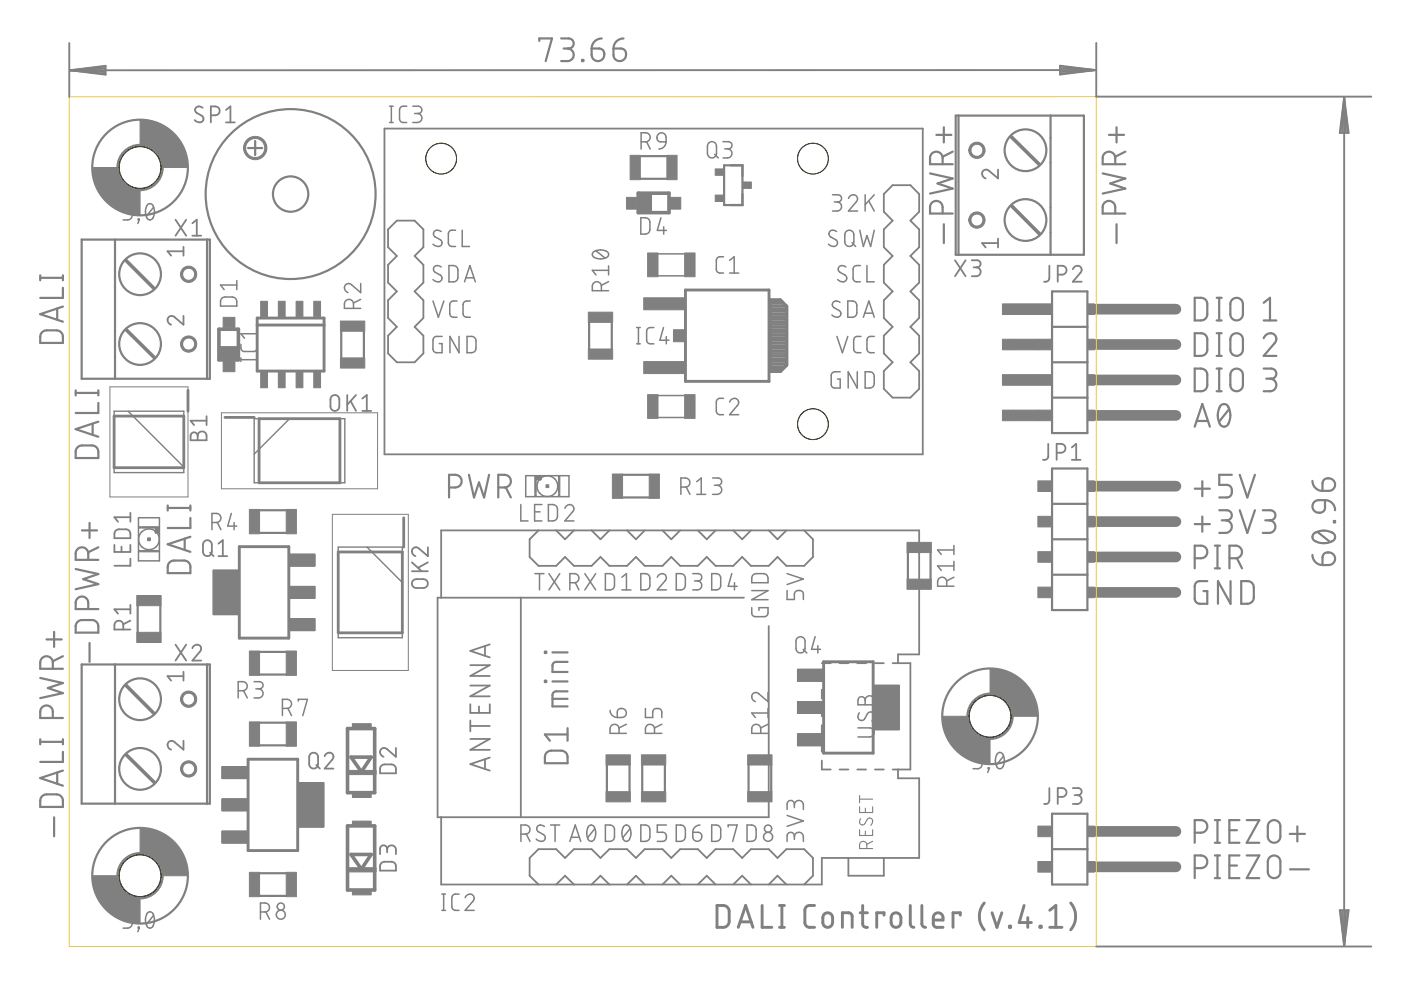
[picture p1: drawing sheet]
<svg xmlns="http://www.w3.org/2000/svg" width="297mm" height="210mm" viewBox="0 0 297 210" stroke-linecap="round" stroke-linejoin="round" font-family="sans-serif">
<g fill="none" stroke="#808080" stroke-width=".61">
<path d="M54.5 67.4h14.2v11.3h-14.2zM54.5 68.9h14.2M145.3 61.5h17.7v19.4h-17.7zM163.4 63.6h2.1l1.3 1.3v12.5l-1.3 1.4h-2.1zM50.7 115.9h10.5v19.4h-10.5zM174.6 140.3h10.5v19.4h-10.5zM52.6 161h10.5v19.3h-10.5zM152 192a2.43 2.43 0 0 1 2.1 .3l.4 .4 .1 .6v2.3l-.5 .7a2.43 2.43 0 0 1-2.1 .3zM156.5 196.6l1.6-4.6 1.5 4.6M156.9 195.5h2.4M161.6 192v4.6h2M165.3 192h1"/>
<path d="M165.3 196.6h1M165.8 192v4.6M172.7 192a1.8 1.8 0 0 0-1.8 .3l-.3 .7 .1 2.9 .2 .4a1.8 1.8 0 0 0 1.8 .3M174.8 193.8a1.05 1.05 0 0 1 1.1-.2 1.05 1.05 0 0 1 .6 1 1.86 1.86 0 0 1-.3 1.7 1.02 1.02 0 0 1-1.1 .3 1.02 1.02 0 0 1-.6-1 2 2 0 0 1 .3-1.8zM178.6 196.6v-3.1h1.5l.5 .4 .1 2.7M182.4 193.5h1.5M182.9 192v4l.4 .5 .6 .1M187.4 194v-.5h-1.5v3.1M189.2 193.8a1.05 1.05 0 0 1 1.2-.2 1.05 1.05 0 0 1 .6 1 1.86 1.86 0 0 1-.3 1.7 1.02 1.02 0 0 1-1.1 .3 1.02 1.02 0 0 1-.7-1 2 2 0 0 1 .3-1.8zM193 192v4l.2 .4 .6 .2M195.5 192v4l.3 .5 .4 .1M197.9 195.1h2a1.09 1.09 0 0 0-.7-1.5 1.09 1.09 0 0 0-1.3 1v1.4l.2 .4 .3 .2h1.5"/>
<path d="M203.6 194v-.5h-1.5v3.1M208.7 191.5a4.4 4.4 0 0 0 0 5.6M210.3 193.5l1.1 3.1 1-3.1M214 196.4h.3v.2h-.3zM217.1 192l-1 3.6h2.6M217.9 194.6v2M220.5 196.4h.2v.2h-.2zM222.6 196.6h2.5M222.6 193l1.3-1v4.6M227 191.5a4.4 4.4 0 0 1 0 5.6"/>
<circle cx="29.7" cy="35.5" r="4.7"/>
<circle cx="209.9" cy="151.9" r="4.7"/>
<circle cx="29.7" cy="185.7" r="4.7"/>
</g>
<g fill="none" stroke="#808080" stroke-width=".47">
<path d="M52.6 31.4h3M54.1 29.9v3M135.7 37.9h5.7M135.7 33.1h5.7M153.5 35.1h3.9v8.4h-3.9zM197.2 36.8l4.8 1-3.2 1.1 3.2 1.1-4.8 1M198.5 28.6h3.2M199.9 34.8a2.66 2.66 0 0 0-.3-2.1 1.33 1.33 0 0 0-1.5-.5 1.33 1.33 0 0 0-.9 1.3v1.3h4.8M200.1 27v3.2M202 32.2l-2.1 1M202.6 24.5h27.2v29.5h-27.2zM203.2 24.5v29.5"/>
<path d="M222.7 24.5v29.5M17.3 50.8h27.2v29.5h-27.2zM24.4 50.8v29.5M43.9 50.8v29.5M199.9 45.3a2.69 2.69 0 0 0-.3-2.2 1.33 1.33 0 0 0-1.5-.4 1.33 1.33 0 0 0-.9 1.2v1.4h4.8M200.1 47.5v4M72.3 70.2v5.7M77.2 70.2v5.7M124.9 68.4v5.6M129.7 68.4v5.6M223.1 61.8h7.4v30h-7.4zM223.1 69.3h7.4"/>
<path d="M223.1 76.8h7.4M16 82.8v1M16 83.3h4.8M16.3 95l.5-.4 .6-.2 2.4 .1 .8 .5a2.66 2.66 0 0 1 .2 2.1h-4.8a2.42 2.42 0 0 1 .3-2.1zM19.6 89.8v2.4M20.8 82.8v1M20.8 85.4v2.2h-4.8M20.8 89.4l-4.8 1.6 4.8 1.6M223.1 99.3h7.4v30h-7.4zM223.1 84.3h7.4M17.4 112.5h3.2M18.7 118.7a2.66 2.66 0 0 0-.3-2.2 1.33 1.33 0 0 0-1.5-.4 1.33 1.33 0 0 0-.9 1.3v1.3h4.8"/>
<path d="M19 110.9v3.2M20.8 116l-2.1 1.1M35.6 107.2v1M35.6 107.7h4.8M35.9 119.3l.4-.3 .6-.1h2.4l.8 .4a2.53 2.53 0 0 1 .3 2.2h-4.8a2.78 2.78 0 0 1 .3-2.2zM39.2 114.2v2.4M40.4 107.2v1M40.4 109.8v2.2h-4.8M40.4 113.8l-4.8 1.6 4.8 1.6M55.1 108.2h5.6M55.1 113h5.6M95.2 103.4a2.78 2.78 0 0 0 2.2-.3 1.35 1.35 0 0 0 .4-1.5 1.35 1.35 0 0 0-1.3-.9h-1.3v4.8"/>
<path d="M99.4 100.7l1.1 4.8 1.1-3.2 1 3.2 1.1-4.8M105.6 103.4a2.78 2.78 0 0 0 2.2-.3 1.35 1.35 0 0 0 .4-1.5 1.35 1.35 0 0 0-1.2-.9h-1.4v4.8M107.3 103.4l1 2.1M132 100.7h5.6M132 105.5h5.6M192.5 117.2v5.6M197.3 117.2v5.6M223.1 106.8h7.4M223.1 114.3h7.4M16 120.6l4.8 1.1-3.1 1.1 3.1 1-4.8 1.1M16.3 132l.5-.4 .6-.1h2.4l.8 .5a2.66 2.66 0 0 1 .2 2.1h-4.8a2.42 2.42 0 0 1 .3-2.1zM18.7 129.1a2.66 2.66 0 0 0-.3-2.1 1.33 1.33 0 0 0-1.5-.4 1.33 1.33 0 0 0-.9 1.2v1.3h4.8"/>
<path d="M19 136.3v4M29.2 128.4v5.6M34 128.4v5.6M55.1 138.2h5.6M115.5 138.2h.3v.3h-.3zM117.1 138.3h3.2M223.1 121.9h7.4M17.3 140.9h27.2v29.5h-27.2zM24.4 140.9v29.5M43.9 140.9v29.5M55 158h5.7M55 153.2h5.7"/>
<path d="M55.1 143h5.6M115.5 144.3h.3v.3h-.3zM115.8 159.7l.5-.4 .6-.1h2.4l.7 .5a2.66 2.66 0 0 1 .3 2.1h-4.8a2.66 2.66 0 0 1 .3-2.1zM117.1 148.2h3.2M117.1 144.5h3.2M120.3 146.6h-2.6l-.5 .4-.1 .4v2.4h3.2M120.3 140.3l-2.6 .1-.4 .3-.2 .4v1.4h3.2M120.3 154.4v2.7M120.3 155.7h-4.8l1.1 1.4M128.7 162.2v5.6M133.5 162.2v5.6M136.2 162.2v5.6"/>
<path d="M141 162.2v5.6M158.7 162.2v5.7M163.5 162.2v5.7M223.1 172.5h7.4v15h-7.4zM55 189.9h5.7M55 185.1h5.7M223.1 180h7.4"/>
<circle cx="29.7" cy="35.5" r="10.1"/>
<circle cx="217.4" cy="31.9" r="4.4"/>
<circle cx="29.7" cy="58.1" r="4.4"/>
<circle cx="61.6" cy="41.1" r="18"/>
<circle cx="61.6" cy="41.1" r="3.7"/>
<circle cx="217.4" cy="46.7" r="4.4"/>
<circle cx="29.7" cy="72.9" r="4.4"/>
<circle cx="29.7" cy="148.3" r="4.4"/>
<circle cx="209.9" cy="151.9" r="10.1"/>
<circle cx="29.7" cy="163" r="4.4"/>
<circle cx="29.7" cy="185.7" r="10.1"/>
</g>
<g fill="none" stroke="#808080" stroke-width=".59">
<path d="M163.4 63.6h2.1l1.3 1.3v12.5l-1.3 1.4h-2.1zM163.4 78.3h2.5M163.4 77.7h3.1M163.4 77.2h3.4M163.4 76.6h3.4M163.4 76.1h3.4M163.4 75.5h3.4M163.4 75h3.4M163.4 74.4h3.4M163.4 73.8h3.4M163.4 73.3h3.4M163.4 72.7h3.4"/>
<path d="M163.4 72.2h3.4M163.4 71.6h3.4M163.4 71h3.4M163.4 70.5h3.4M163.4 69.9h3.4M163.4 69.4h3.4M163.4 68.8h3.4M163.4 68.2h3.4M163.4 67.7h3.4M163.4 67.1h3.4M163.4 66.6h3.4M163.4 66h3.4"/>
<path d="M163.4 65.4h3.4M163.4 64.9h3.4M163.4 64.3h2.8M163.4 63.8h2.2M24.2 88.2h14.8v11h-14.8zM39.9 82.8v4.4M47.7 88.5h6.2M54.9 88.8h17.2v13.6h-17.2zM71.7 117h13.6v17.2h-13.6zM85.6 109.8v6.2"/>
</g>
<g fill="#808080" stroke="#808080" stroke-width=".21">
<path d="M38.7 57a1.72 1.72 0 0 1 2.7 .2 1.72 1.72 0 0 1-.9 2.6 1.72 1.72 0 0 1-2.2-1.7h.4a1.27 1.27 0 0 1 1.8-1.1 1.27 1.27 0 0 1 .3 2.1 1.27 1.27 0 0 1-2-.7l-.1-.3h-.4z" fill-rule="evenodd"/>
<path d="M38.7 71.8a1.72 1.72 0 0 1 2.7 .2 1.72 1.72 0 0 1-.9 2.6 1.72 1.72 0 0 1-2.2-1.7h.4a1.27 1.27 0 0 1 1.8-1.2 1.27 1.27 0 0 1 .3 2.2 1.27 1.27 0 0 1-2-.7l-.1-.3h-.4z" fill-rule="evenodd"/>
<path d="M38.7 147.1a1.73 1.73 0 0 1 2.7 .2 1.73 1.73 0 0 1-.9 2.6 1.73 1.73 0 0 1-2.2-1.6h.4a1.27 1.27 0 0 1 1.8-1.2 1.27 1.27 0 0 1 .3 2.1 1.27 1.27 0 0 1-2-.7l-.1-.2h-.4z" fill-rule="evenodd"/>
<path d="M38.7 161.9a1.72 1.72 0 0 1 2.7 .2 1.72 1.72 0 0 1-.9 2.6 1.72 1.72 0 0 1-2.2-1.7h.4a1.27 1.27 0 0 1 1.8-1.2 1.27 1.27 0 0 1 .3 2.2 1.27 1.27 0 0 1-2-.7l-.1-.3h-.4z" fill-rule="evenodd"/>
<path d="M205.8 45.6a1.72 1.72 0 0 1 2.8 .1 1.72 1.72 0 0 1-1 2.6 1.72 1.72 0 0 1-2.2-1.6h.4a1.27 1.27 0 0 1 1.8-1.2 1.27 1.27 0 0 1 .3 2.1 1.27 1.27 0 0 1-2-.7l-.1-.2h-.4z" fill-rule="evenodd"/>
<path d="M205.8 30.8a1.72 1.72 0 0 1 2.8 .1 1.72 1.72 0 0 1-1 2.6 1.72 1.72 0 0 1-2.2-1.6h.4a1.27 1.27 0 0 1 1.8-1.2 1.27 1.27 0 0 1 .3 2.1 1.27 1.27 0 0 1-2-.6l-.1-.3h-.4z" fill-rule="evenodd"/>
<path d="M52.3 29.7a2.48 2.48 0 0 1 3.9 .4 2.48 2.48 0 0 1-1.4 3.7 2.48 2.48 0 0 1-3.2-2.4h.5a2.03 2.03 0 0 1 3-1.7 2.03 2.03 0 0 1 .2 3.4 2.03 2.03 0 0 1-3.2-1.3v-.4h-.5a2.54 2.54 0 0 1 .7-1.7z" fill-rule="evenodd"/>
<path d="M19.6 35.5h7.4a2.67 2.67 0 0 0 2.7 2.7v7.4a10 10 0 0 1-10.1-10.1z" fill-rule="evenodd"/>
<path d="M29.7 25.4a10.1 10.1 0 0 1 10.1 10.1h-7.4a2.67 2.67 0 0 0-2.7-2.7z" fill-rule="evenodd"/>
<path d="M27.6 33.5a2.93 2.93 0 0 1 4.6 .5 2.93 2.93 0 0 1-1.7 4.3 2.93 2.93 0 0 1-3.7-2.8h1.3a1.58 1.58 0 0 1 2.3-1.3 1.58 1.58 0 0 1 .2 2.6 1.58 1.58 0 0 1-2.4-1l-.1-.3h-1.3a2.97 2.97 0 0 1 .8-2z" fill-rule="evenodd"/>
<path d="M199.9 151.9h7.3a2.71 2.71 0 0 0 2.7 2.7v7.3a10 10 0 0 1-10-10z" fill-rule="evenodd"/>
<path d="M209.9 141.8a10.1 10.1 0 0 1 10.1 10.1h-7.4a2.71 2.71 0 0 0-2.7-2.7z" fill-rule="evenodd"/>
<path d="M207.8 149.9a2.93 2.93 0 0 1 4.6 .5 2.93 2.93 0 0 1-1.7 4.3 2.93 2.93 0 0 1-3.7-2.8h1.3a1.58 1.58 0 0 1 2.3-1.5 1.58 1.58 0 0 1 .3 2.6 1.58 1.58 0 0 1-2.5-.8l-.1-.3h-1.3a2.73 2.73 0 0 1 .8-2z" fill-rule="evenodd"/>
<path d="M19.6 185.7h7.4a2.67 2.67 0 0 0 2.7 2.7v7.3a10.1 10.1 0 0 1-10.1-10z" fill-rule="evenodd"/>
<path d="M29.7 175.6a10.1 10.1 0 0 1 10.1 10.1h-7.4a2.67 2.67 0 0 0-2.7-2.7z" fill-rule="evenodd"/>
<path d="M27.6 183.6a2.93 2.93 0 0 1 4.6 .5 2.93 2.93 0 0 1-1.7 4.4 2.93 2.93 0 0 1-3.7-2.8h1.3a1.58 1.58 0 0 1 2.3-1.4 1.58 1.58 0 0 1 .2 2.7 1.58 1.58 0 0 1-2.4-1l-.1-.3h-1.3a2.97 2.97 0 0 1 .8-2.1z" fill-rule="evenodd"/>
</g>
<g fill="none" stroke="#808080" stroke-width=".38">
<path d="M43 22.8a.86 .86 0 0 0-1.2-.2 .86 .86 0 0 0-.2 1.3l1.2 .6a.82 .82 0 0 1 .2 1.2 .82 .82 0 0 1-1.2 .1l-.5-.3M44.7 24.4a1.6 1.6 0 0 0 1.7-.3 .93 .93 0 0 0 .1-1 .93 .93 0 0 0-.9-.5h-.9v3.4M47.9 23.3l1-.7v3.4M47.9 26h1.9M81.5 27.3h114.1v69h-114.1zM189.3 39.3h3.7l1.9 1.8v3.8l-1.9 1.9 1.9 1.8v3.8l-1.9 1.9 1.9 1.9v3.7l-1.9 1.9 1.9 1.9v3.7l-1.9 1.9 1.9 1.9v3.7l-1.9 1.9 1.9 1.9v3.7l-1.9 1.9h-3.7l-1.9-1.9v-3.7l1.9-1.9-1.9-1.9v-3.7l1.9-1.9-1.9-1.9v-3.7l1.9-1.9-1.9-1.9v-3.7l1.9-1.9-1.9-1.9v-3.8l1.9-1.8-1.9-1.9v-3.8zM211.6 36v1.8l-1.9-1.6a.92 .92 0 0 0-1.5 .3 .92 .92 0 0 0 .8 1.3M37.2 46.6l2.3 3.4M38.9 53.3h-3.4l.8 .9M38.9 52.3v1.9M39.5 46.6l-2.3 3.4M40.8 47.3l.9-.7v3.4"/>
<path d="M40.8 50h1.9M82.3 48.6l1.8-1.8h3.8l1.9 1.8v3.8l-1.9 1.9 1.9 1.9v3.7l-1.9 1.9 1.9 1.9v3.7l-1.9 1.9 1.9 1.9v3.7l-1.9 1.9h-3.8l-1.8-1.9v-3.7l1.8-1.9-1.8-1.9v-3.7l1.8-1.9-1.8-1.9v-3.7l1.8-1.9-1.8-1.9zM202.5 55.2l2.2 3.4M204.7 55.2l-2.2 3.4M206 55.2h1.2a.75 .75 0 0 1 .7 .7 .75 .75 0 0 1-.7 .8h-.8M207 56.7a.94 .94 0 0 1 .9 .9 .94 .94 0 0 1-.9 1h-1M211.6 51.5h-3.4l.8 1M211.6 50.6v1.9M222.5 56.3l-.1 2.9-.4 .5h-.6M224.3 58.2h.9a.94 .94 0 0 0 .9-.9 .94 .94 0 0 0-.9-1h-.9v3.4M227.5 57.1a.93 .93 0 0 1 1.3-.7 .93 .93 0 0 1 .3 1.4l-1.6 1.9h1.8M38.9 67v1.9l-1.9-1.7a.93 .93 0 0 0-1.4 .3 .93 .93 0 0 0 .7 1.4"/>
<path d="M40.6 92a.75 .75 0 0 1 .8-.3 .75 .75 0 0 1 .5 .7 .94 .94 0 0 1 1-.9 .94 .94 0 0 1 .9 .9v.9h-3.4zM41.9 92.4v.9M43.8 88.2v1.9M43.8 89.2h-3.4l.7 .9M70.4 84a.96 .96 0 0 1 1-.2 .96 .96 0 0 1 .5 .9v1.5a.94 .94 0 0 1-.9 .9 .94 .94 0 0 1-.9-.9v-1.5zM73.6 83.8v3.3M74.4 85.1l1.1 2M75.5 83.8l-1.9 2M76.8 84.5l1-.7v3.3M76.8 87.1h1.9M222.2 94.1v2.9l-.5 .5h-.6M224 96a1.69 1.69 0 0 0 1.7-.3 .94 .94 0 0 0 .1-1 .94 .94 0 0 0-.8-.6h-1v3.4"/>
<path d="M227.2 97.5h1.9M227.2 94.9l1-.8v3.4M24.3 115.5v1.5h3.3v-1.5M24.5 112.5l.7-.3h1.5l.7 .3a1.81 1.81 0 0 1 .2 1.6h-3.3a1.81 1.81 0 0 1 .2-1.6zM25.8 115.9v1.1M27.6 118.4v1.6h-3.3M27.6 108.7v1.9M27.6 109.7h-3.3l.7 .9M43.3 114.8a.94 .94 0 0 1 1.1-.2 .94 .94 0 0 1 .5 .9v1.5a.94 .94 0 0 1-.9 .9 .94 .94 0 0 1-1-.9v-1.5zM44.5 117.2l.8 .7M46.3 115.3l.9-.8v3.4M46.3 117.9h1.9"/>
<path d="M87.3 119.2l2.1 1.9M90.7 116v1.9l-1.9-1.6a.93 .93 0 0 0-1.4 .3 .93 .93 0 0 0 .7 1.3M90.7 119.2l-2.1 1.2M114.2 112.5l-1.9 1.8v3.8l1.9 1.9h3.7l1.9-1.9 1.9 1.9h3.7l1.9-1.9 1.9 1.9h3.7l1.9-1.9 1.9 1.9h3.8l1.8-1.9 1.9 1.9h3.8l1.8-1.9 1.9 1.9h3.8l1.9-1.9 1.8 1.9h3.8l1.8-1.9 1.9 1.9h3.8l1.9-1.9v-3.8l-1.9-1.8M117.9 112.5l1.9 1.8 1.9-1.8M125.4 112.5l1.9 1.8 1.9-1.8M132.9 112.5l1.9 1.8 1.9-1.8M140.5 112.5l1.8 1.8 1.9-1.8M148 112.5l1.8 1.8 1.9-1.8M155.5 112.5l1.9 1.8 1.8-1.8M163 112.5l1.8 1.8 1.9-1.8M26.1 133.5a1.69 1.69 0 0 0-.3-1.7 .94 .94 0 0 0-1-.1 .94 .94 0 0 0-.5 .8v1h3.3"/>
<path d="M27.6 131.6l-1.5 .8M27.6 129.2h-3.3l.7 .9M27.6 128.2v1.9M37.2 136.7l2.3 3.4M39.5 136.7l-2.3 3.4M40.8 137.4a.92 .92 0 0 1 1.3-.7 .92 .92 0 0 1 .3 1.5l-1.6 1.9h1.9M87.3 121.1h3.4M87.6 123.1l.7-.3h1.5a.94 .94 0 0 1 .9 .9 .94 .94 0 0 1-.9 1h-1.5a.94 .94 0 0 1-.9-.6 .94 .94 0 0 1 .2-1zM93.5 126.7v-14.2h101.4v26.2h-4.5v1.9M102.8 137v2M103.8 136.6l-4.1 1.4 4.1 1.4M110.4 126.7v46.6"/>
<path d="M157.7 126.7h-64.9v46.6h70.2v-40.6M38.9 157.1v1.8l-1.9-1.5a.92 .92 0 0 0-1.4 .2 .92 .92 0 0 0 .7 1.3M38.9 142.4v1.9M38.9 143.4h-3.4l.8 .9M65.9 159.8a.93 .93 0 0 1 1-.1 .93 .93 0 0 1 .5 .8v1.5a.94 .94 0 0 1-.9 1 .94 .94 0 0 1-.9-1v-1.5zM83.9 158.6v1.9l-1.8-1.6a.93 .93 0 0 0-1.5 .2 .93 .93 0 0 0 .7 1.4M99.7 156.7h4.1l-4.1 2.3h4.1M99.7 153.9h4.1M99.7 149.3v1.9h4.1v-1.9M99.7 152.8v2.3M99.7 145.4h4.1l-4.1 2.2h4.1M99.7 141h4.1l-4.1 2.3h4.1"/>
<path d="M101.6 149.8v1.4M174.2 142.5v1.9M174.2 146.2v1.9M174.2 150v1.9M174.2 153.8v1.8M174.2 157.5v1.9M174.2 140.6h1.9M178 140.6h1.9M181.8 140.6h1.8M185.5 140.6h1.9M189.3 140.6h3.7v22.6h-3.7M67.1 162.2l.7 .8"/>
<path d="M68.8 160.3a.92 .92 0 0 1 1.3-.7 .92 .92 0 0 1 .3 1.5l-1.6 1.9h1.9M80.9 162.3l.6-.2 2 .1 .4 .6v1.2h-3.3v-1.2zM102.8 161v2M103.8 160.6l-4.1 1.4 4.1 1.4M174.2 161.3v1.9h1.9M178 163.2h1.9M181.8 163.2h1.8M185.5 163.2h1.9M190.4 163.2v1.8h4.5v16.9h-20.7v5.6h-80.7v-14.2M222.5 167.1v2.6l-.2 .5a.88 .88 0 0 1-.9 .3M224.3 169h.9a.93 .93 0 0 0 .9-1 .93 .93 0 0 0-.9-.9h-.9v3.4M227.5 167.1h1.1a.75 .75 0 0 1 .7 .7 .75 .75 0 0 1-.7 .8h-.8"/>
<path d="M228.4 168.6a.93 .93 0 0 1 .9 .9 .93 .93 0 0 1-.9 1h-.9M80.9 183l.6-.3h1.5l.7 .3a1.63 1.63 0 0 1 .2 1.6h-3.3a1.63 1.63 0 0 1 .3-1.6zM82.1 180.2a.93 .93 0 0 1 .9-1 .93 .93 0 0 1 .9 1v.9M82.1 180.7v-.7a.75 .75 0 0 0-.8-.8 .75 .75 0 0 0-.7 .8v1.1M114.2 187.5l-1.9-1.8v-3.8l1.9-1.9h3.7l1.9 1.9 1.9-1.9h3.7l1.9 1.9 1.9-1.9h3.7l1.9 1.9 1.9-1.9h3.8l1.8 1.9 1.9-1.9h3.8l1.8 1.9 1.9-1.9h3.8l1.9 1.9 1.8-1.9h3.8l1.8 1.9 1.9-1.9h3.8l1.9 1.9v3.8l-1.9 1.8M117.9 187.5l1.9-1.8 1.9 1.8M125.4 187.5l1.9-1.8 1.9 1.8M132.9 187.5l1.9-1.8 1.9 1.8M140.5 187.5l1.8-1.8 1.9 1.8M148 187.5l1.8-1.8 1.9 1.8M155.5 187.5l1.9-1.8 1.8 1.8M163 187.5l1.8-1.8 1.9 1.8"/>
<path d="M179.9 181.9v3.8h7.5v-3.8"/>
</g>
<g fill="none" stroke="#808080" stroke-width=".32">
<path d="M82.6 26h.8M82.6 22.5h.8M83 22.5v3.5M86.2 22.5l-1.2 .2-.3 .6v1.9l.2 .5 .3 .3h1M87.5 22.5h1.2a.77 .77 0 0 1 .8 .8 .77 .77 0 0 1-.8 .8h-.8M88.5 24.1a.95 .95 0 0 1 1 .9 .95 .95 0 0 1-1 1h-1M135.9 30.1a1.7 1.7 0 0 0 1.7-.4 .96 .96 0 0 0 .2-1 .96 .96 0 0 0-.9-.5h-1v3.4M137.1 30.1l.8 1.5M139.6 28.4a.96 .96 0 0 1 1.1-.2 .96 .96 0 0 1 .5 .9v1h-1.1a.94 .94 0 0 1-.8-.7 .94 .94 0 0 1 .3-1zM141.2 30.1l-.3 .9-.5 .5-.7 .1M150.3 30.3a.96 .96 0 0 1 1-.2 .96 .96 0 0 1 .6 .9v1.5a.96 .96 0 0 1-.9 1 .96 .96 0 0 1-1-1v-1.5zM151.5 32.7l.8 .8"/>
<path d="M153.3 30h1.1a.76 .76 0 0 1 .8 .8 .76 .76 0 0 1-.8 .8h-.7M154.2 31.6a.96 .96 0 0 1 1 .9 .96 .96 0 0 1-1 1h-.9M50.2 59.5v1.9M93.5 49.1a.89 .89 0 0 0-1.1-.3 .89 .89 0 0 0-.4 1.2l1.3 .8a.83 .83 0 0 1 .2 1.2 .83 .83 0 0 1-1.2 .1l-.5-.3M93.5 56.6a.89 .89 0 0 0-1.1-.3 .89 .89 0 0 0-.4 1.2l1.3 .8a.84 .84 0 0 1 .2 1.2 .84 .84 0 0 1-1.2 .1l-.5-.3M95.2 56.3a1.71 1.71 0 0 1 1.6 .3l.3 .7v1.8l-.3 .4a1.65 1.65 0 0 1-1.6 .3zM96.6 48.8h-.8a.73 .73 0 0 0-.7 .8v1.9l.1 .4 .4 .3 1 .1M98 48.8v3.5h1.5M98.5 59.8l1.1-3.5 1.2 3.5M98.8 58.9h1.7M125.7 53.5a2.42 2.42 0 0 1 3.3 .2v.5a2.31 2.31 0 0 1-3.4 0zM126.4 53.2l1.9 1.5"/>
<path d="M129 59.7l-1.5 .8M129 57.3h-3.4l.8 1M129 56.4v1.9M135.9 46.2a1.8 1.8 0 0 1 1.6 .3l.3 .6v1.6l-.3 .6a1.8 1.8 0 0 1-1.6 .3zM139.5 53.8h5.7M139.5 58.5h5.7M140.1 46.2l-.7 2.7h1.9M140.7 48.1v1.5M153.4 54.4l-1 .1-.4 .3-.1 .4v1.9l.1 .5 .4 .2 1 .1M154.7 57.9h1.9M154.7 55.2l1-.8v3.5M176.5 41.3h1.2a.76 .76 0 0 1 .7 .8 .76 .76 0 0 1-.7 .7h-.8"/>
<path d="M177.4 49.1a.88 .88 0 0 0-1.2-.3 .88 .88 0 0 0-.3 1.2l1.3 .8a.83 .83 0 0 1 .2 1.2 .83 .83 0 0 1-1.2 .1l-.5-.3M177.5 42.8a.96 .96 0 0 1 .9 1 .96 .96 0 0 1-.9 .9h-1M179.3 49.2a.97 .97 0 0 1 1-.4 .97 .97 0 0 1 .7 1v1.5a.96 .96 0 0 1-.9 .9 .96 .96 0 0 1-1-.9v-1.5zM179.3 56.6a.88 .88 0 0 0-1.1-.3 .88 .88 0 0 0-.4 1.2l1.4 .8a.84 .84 0 0 1 .1 1.2 .84 .84 0 0 1-1.2 .1l-.5-.3M179.9 42.1a.95 .95 0 0 1 1.3-.8 .95 .95 0 0 1 .3 1.5l-1.6 1.9h1.9M180.7 51.5l.7 .8M182.3 48.8l.7 3.5 .8-2.3 .8 2.3 .8-3.5M182.4 56.3l-1.2 .2-.3 .6v1.9l.1 .4 .4 .3 1 .1M183.4 41.3v3.4M183.8 56.3v3.5h1.6M184.2 42.6l1.2 2.1M185.4 41.3l-2 2.1"/>
<path d="M47 63.2l.7-.2h1.6l.6 .2a1.93 1.93 0 0 1 .3 1.7h-3.4a1.74 1.74 0 0 1 .2-1.7zM50.2 60.4h-3.4l.7 1M51.1 73v1l.3 .4 2.4 .1a.73 .73 0 0 0 .7-.7v-.8M51.1 76.3h3.4M51.1 75.9v.7M54.5 69.8v1.9M54.5 75.9v.7M54.5 70.8h-3.4l.7 .9M75 65.4v-1a.96 .96 0 0 0-1-.9 .96 .96 0 0 0-1 .9v1h3.5M76.5 60.1v1.9l-1.9-1.6a.95 .95 0 0 0-1.5 .3 .95 .95 0 0 0 .7 1.3M76.5 63.5l-1.5 .7M91.8 63.8l1.1 3.5 1.2-3.5"/>
<path d="M93.7 71.3l-1.4 .1-.5 .5v2.1l.1 .5 .4 .2 1.4 .1v-1.9h-.6M96.9 63.8l-1 .1-.4 .2-.1 .5v1.9l.1 .5 .4 .2 1 .1M97.3 71.3v3.5l-1.9-3.5v3.5M99 71.3a1.65 1.65 0 0 1 1.6 .3l.3 .7v1.8l-.3 .4a1.83 1.83 0 0 1-1.6 .3zM99.7 63.8l-1 .1-.4 .2-.1 .5v1.9l.1 .5 .4 .2 1 .1M127.5 61.6v-.9a.96 .96 0 0 0-1-1 .96 .96 0 0 0-.9 1v.9h3.4M135 72.9h.7M135 69.4h.7M135.4 69.4v3.5M138.6 69.4l-1 .1-.4 .3-.1 .4v1.9l.1 .5 .4 .3h1M140.7 69.4l-.8 2.7h1.9M141.3 71.4v1.5"/>
<path d="M177.4 71.3l1.2 3.5 1.1-3.5M178.1 64.1a.88 .88 0 0 0-1.1-.3 .88 .88 0 0 0-.4 1.2l1.3 .8a.83 .83 0 0 1 .2 1.2 .83 .83 0 0 1-1.2 .1l-.5-.3M178.1 78.8l-1.3 .1-.5 .5v2.3l.5 .6h1.3v-1.9h-.5M179.7 63.8a1.74 1.74 0 0 1 1.7 .3l.3 .7v1.5l-.3 .7a1.74 1.74 0 0 1-1.7 .3zM181.8 78.8v3.5l-2-3.5v3.5M182.5 71.3l-1 .1-.4 .2-.1 .5v1.9l.1 .5 .4 .2 1 .1M183 67.3l1.2-3.5 1.2 3.5M183.3 66.4h1.8M183.4 78.8a1.8 1.8 0 0 1 1.7 .3l.3 .7v1.5l-.3 .7a1.74 1.74 0 0 1-1.7 .3zM185.4 71.3l-1.1 .1-.3 .2-.2 .5v1.9l.2 .5 .3 .2 1.1 .1M139.5 83.9h5.7M139.5 88.5h5.7"/>
<path d="M153.4 84.5l-1.2 .1-.3 .6v1.9l.1 .5 .4 .3h1M154.7 85.2a.95 .95 0 0 1 1.3-.7 .95 .95 0 0 1 .3 1.5l-1.6 1.9h1.9M29.4 109.8h4.4v9.1h-4.4zM44.9 110.8h1a.96 .96 0 0 0 1-1 .96 .96 0 0 0-1-.9h-1v3.4M46.1 110.8l.7 1.5M49 108.9l-.7 2.6h1.9M49.6 110.8v1.5M110.4 107v3.4h1.6M111.5 100.9h9.1v4.4h-9.1zM113.3 108.5h1.2M114.9 107h-1.6v3.4h1.6M116.3 107a1.8 1.8 0 0 1 1.6 .3l.3 .6v1.6l-.3 .7a1.8 1.8 0 0 1-1.6 .2z"/>
<path d="M119.8 107.8a.95 .95 0 0 1 1.3-.8 .95 .95 0 0 1 .3 1.5l-1.6 1.9h1.9M144.4 103.3a1.7 1.7 0 0 0 1.6-.4 .96 .96 0 0 0 .2-1 .96 .96 0 0 0-.9-.6h-.9v3.5M145.5 103.3l.8 1.5M147.7 102.1l1-.8v3.5M147.7 104.8h1.9M151.1 101.3h1.2a.77 .77 0 0 1 .7 .8 .77 .77 0 0 1-.7 .8h-.8M152.1 102.9a.96 .96 0 0 1 .9 1 .96 .96 0 0 1-.9 .9h-1M202.2 120h-3.4l.8 .9M202.2 115.7v1.9M202.2 119v1.9M202.2 116.6h-3.4l.8 1M113.4 121.6h1.9"/>
<path d="M114.4 121.6v3.5M116.4 121.6l2.3 3.5M118.7 121.6l-2.3 3.5M120.8 123.5a1.7 1.7 0 0 0 1.7-.3 .96 .96 0 0 0 .2-1 .96 .96 0 0 0-.9-.6h-1v3.5M122 123.5l.7 1.6M124 121.6l2.3 3.5M126.3 121.6l-2.3 3.5M128.4 121.6a1.93 1.93 0 0 1 1.6 .3l.3 .7v1.8l-.3 .4a1.74 1.74 0 0 1-1.6 .3zM131.8 125.1h2M131.8 122.4l1-.8v3.5M135.9 121.6a1.93 1.93 0 0 1 1.6 .3l.3 .7v1.5l-.3 .7a1.74 1.74 0 0 1-1.6 .3zM139.4 122.4a.95 .95 0 0 1 1.3-.7 .95 .95 0 0 1 .3 1.5l-1.6 1.9h1.9"/>
<path d="M143.4 121.6a1.83 1.83 0 0 1 1.6 .3l.3 .7v1.5l-.3 .7a1.65 1.65 0 0 1-1.6 .3zM146.9 121.6h1.1a.77 .77 0 0 1 .8 .8 .77 .77 0 0 1-.8 .8h-.7M147.8 123.2a.95 .95 0 0 1 1 .9 .95 .95 0 0 1-1 1h-.9M150.9 121.6a1.83 1.83 0 0 1 1.6 .3l.3 .7v1.8l-.3 .4a1.65 1.65 0 0 1-1.6 .3zM155.2 121.6l-.8 2.7h1.9M155.7 123.5v1.6M159.4 128.8v1.2a.73 .73 0 0 0 .7 .7h2.2l.5-.5v-1.4h-1.9v.6M159.4 125.2h3.4l-3.4 1.9h3.4M159.7 121.9l.6-.3h1.6l.6 .3a1.8 1.8 0 0 1 .3 1.6h-3.4a1.74 1.74 0 0 1 .3-1.6zM166.9 125.2v1.9h1.5v-1.1a.97 .97 0 0 1 1-.8 .97 .97 0 0 1 .9 .8v1.1M166.9 121.6l3.4 1.2-3.4 1.1M168.9 135.4a.97 .97 0 0 1 1.1-.4 .97 .97 0 0 1 .7 1v1.5a.96 .96 0 0 1-1 .9 .96 .96 0 0 1-.9-.9v-1.5z"/>
<path d="M170.3 137.7l.8 .8M172.8 135l-.7 2.7h1.9M173.4 136.9v1.6M200.7 124.3v-1a.96 .96 0 0 0-.9-.9 .96 .96 0 0 0-1 .9v1h3.4M202.2 122.4l-1.5 .7M50.5 146.5a1.7 1.7 0 0 0 1.7-.4 .96 .96 0 0 0 .1-1 .96 .96 0 0 0-.8-.6h-1v3.5M51.6 146.5l.8 1.5M53.9 144.5h1.1a.76 .76 0 0 1 .8 .8 .76 .76 0 0 1-.8 .7h-.7M54.8 146a.96 .96 0 0 1 1 1 .96 .96 0 0 1-1 1h-.9M59.9 150.2h1a.96 .96 0 0 0 .9-1 .96 .96 0 0 0-.9-.9h-1v3.4M61 150.2l.8 1.5M63.2 148.7v-.4h2l-1 3.4"/>
<path d="M129.3 150.6l.4 1 .5 .4 .7 .1M131 150.5a.99 .99 0 0 1 1.7 .2 .99 .99 0 0 1-.9 1.4h-.9zM131.3 155.5a1.8 1.8 0 0 0-.4-1.7 .96 .96 0 0 0-1-.2 .96 .96 0 0 0-.6 .9v1h3.5M132.8 153.6l-1.5 .7M136.8 150.2v1.9h1.6v-1.1a.98 .98 0 0 1 1-.8 .98 .98 0 0 1 .9 .8v1.1M138.8 155.5a1.7 1.7 0 0 0-.4-1.7 .96 .96 0 0 0-1-.1 .96 .96 0 0 0-.6 .8v1h3.5M140.3 153.6l-1.5 .7M161.3 155.5a1.8 1.8 0 0 0-.3-1.7 .96 .96 0 0 0-1.1-.2 .96 .96 0 0 0-.5 .9v1h3.4M162.8 146.8v2l-1.9-1.7a.95 .95 0 0 0-1.5 .3 .95 .95 0 0 0 .7 1.4M162.8 150.2v1.9M162.8 153.6l-1.5 .7M162.8 151.2h-3.4l.7 .9"/>
<path d="M181.9 154.3h2.5a.96 .96 0 0 1 .9 1 .96 .96 0 0 1-.9 1h-2.5M182.1 148a.76 .76 0 0 1 .8-.3 .76 .76 0 0 1 .5 .8 .96 .96 0 0 1 1-1 .96 .96 0 0 1 1 1v.9h-3.5zM182.2 151.1a.89 .89 0 0 0-.3 1.2 .89 .89 0 0 0 1.1 .4l.9-1.4a.83 .83 0 0 1 1.2-.2 .83 .83 0 0 1 .1 1.2l-.3 .6M183.4 148.5v.9M110.4 176.8a1.7 1.7 0 0 0 1.7-.3 .96 .96 0 0 0 .2-1 .96 .96 0 0 0-.9-.6h-1v3.5M111.6 176.8l.8 1.6M115.4 175.2a.88 .88 0 0 0-1.2-.2 .88 .88 0 0 0-.2 1.3l1.2 .7a.83 .83 0 0 1 .2 1.2 .83 .83 0 0 1-1.2 .1l-.5-.4M116.7 174.9h2M117.7 174.9v3.5M120.8 178.4l1.2-3.5 1.1 3.5M121.1 177.5h1.7M124.8 175.2a.8 .8 0 0 1 .9-.2 .8 .8 0 0 1 .5 .8 2.23 2.23 0 0 1-.6 2.6h-.5a2.43 2.43 0 0 1-.3-3.2z"/>
<path d="M126.1 175.7l-1.5 1.9M128.4 174.9a1.8 1.8 0 0 1 1.6 .3l.3 .7v1.8l-.3 .4a1.8 1.8 0 0 1-1.6 .3zM132.2 175.2a.8 .8 0 0 1 1-.2 .8 .8 0 0 1 .4 .8 2.23 2.23 0 0 1-.6 2.6h-.4a2.46 2.46 0 0 1-.4-3.2zM133.6 175.7l-1.6 1.9M135.9 174.9a1.8 1.8 0 0 1 1.6 .3l.3 .7v1.5l-.3 .7a1.8 1.8 0 0 1-1.6 .3zM141.3 174.9h-1.9v1.6h1.1a.98 .98 0 0 1 .8 .9 .98 .98 0 0 1-.8 1h-1.1M143.4 174.9a1.71 1.71 0 0 1 1.6 .3l.3 .7v1.5l-.3 .7a1.71 1.71 0 0 1-1.6 .3zM146.9 176.5h1.1a.96 .96 0 0 1 .8 1 .96 .96 0 0 1-1 .9 .96 .96 0 0 1-.9-1zM148.4 174.9l-1 .4-.4 .5-.1 .7M150.9 174.9a1.71 1.71 0 0 1 1.6 .3l.3 .7v1.8l-.3 .4a1.71 1.71 0 0 1-1.6 .3zM154.4 175.3v-.4h1.9l-1 3.5M158.4 174.9a1.8 1.8 0 0 1 1.6 .3l.3 .7v1.5l-.3 .7a1.8 1.8 0 0 1-1.6 .3z"/>
<path d="M166.9 172.9l3.4 1.2-3.4 1.1M168.4 177.4a.95 .95 0 0 1 1-.9 .95 .95 0 0 1 .9 .9v1M168.4 178v-.8a.77 .77 0 0 0-.7-.7 .77 .77 0 0 0-.8 .7v1.2M168.4 170.7a.95 .95 0 0 1 1-1 .95 .95 0 0 1 .9 1v.9M168.4 171.2v-.7a.77 .77 0 0 0-.7-.8 .77 .77 0 0 0-.8 .8v1.1M55.2 193.4a1.65 1.65 0 0 0 1.7-.4 .96 .96 0 0 0 .2-1 .96 .96 0 0 0-.9-.5h-1v3.4M56.4 193.4l.7 1.5M93.7 193h.7M93.7 189.6h.7M94.1 189.6v3.4M97.3 189.6h-1l-.4 .3-.1 .4v2l.1 .4 .4 .3h1M98.6 190.3a.95 .95 0 0 1 1.4-.7 .95 .95 0 0 1 .2 1.5l-1.6 1.9h1.9"/>
<circle cx="31.6" cy="114.3" r="2.2"/>
<circle cx="116.1" cy="103.1" r="2.2"/>
<circle cx="162.8" cy="175.7" r=".77"/>
<circle cx="162.9" cy="177.4" r=".96"/>
<circle cx="59.5" cy="193.9" r=".96"/>
<circle cx="59.5" cy="192.2" r=".76"/>
</g>
<g fill="#808080" stroke="#808080" stroke-width=".21">
<path d="M31.3 114h.6v.6h-.6z"/>
<path d="M32.9 112.6h.7v.4h-.7z"/>
<path d="M230.6 102h1.5v2.2h-1.5z"/>
<path d="M230.6 109.5h1.5v2.2h-1.5z"/>
<path d="M230.6 117h1.5v2.2h-1.5z"/>
<path d="M230.6 124.5h1.5v2.2h-1.5z"/>
<path d="M220 102h3.1v2.2h-3.1z"/>
<path d="M220 109.5h3.1v2.2h-3.1z"/>
<path d="M220 117h3.1v2.2h-3.1z"/>
<path d="M220 124.5h3.1v2.2h-3.1z"/>
<path d="M73.5 163.3h6.2v.9h-6.2z"/>
<path d="M73.5 184h6.2v.9h-6.2z"/>
<path d="M142.8 69.9h2.2v2.6h-2.2z"/>
<path d="M230.6 64.4h1.5v2.3h-1.5z"/>
<path d="M230.6 71.9h1.5v2.3h-1.5z"/>
<path d="M230.6 79.4h1.5v2.3h-1.5z"/>
<path d="M230.6 87h1.5v2.2h-1.5z"/>
<path d="M220 64.4h3.1v2.3h-3.1z"/>
<path d="M220 71.9h3.1v2.3h-3.1z"/>
<path d="M212.5 64.4h2.3v2.3h-2.3z"/>
<path d="M212.5 71.9h2.3v2.3h-2.3z"/>
<path d="M220 79.4h3.1v2.3h-3.1z"/>
<path d="M220 87h3.1v2.2h-3.1z"/>
<path d="M212.5 79.4h2.3v2.3h-2.3z"/>
<path d="M212.5 87h2.3v2.2h-2.3z"/>
<path d="M230.6 175.2h1.5v2.2h-1.5z"/>
<path d="M230.6 182.7h1.5v2.2h-1.5z"/>
<path d="M220 175.2h3.1v2.2h-3.1z"/>
<path d="M220 182.7h3.1v2.2h-3.1z"/>
<path d="M115.8 102.8h.6v.6h-.6z"/>
<path d="M114.3 101h.4v.7h-.4z"/>
<path d="M29 126.3h5.2v2.1h-5.2z"/>
<path d="M29 134.1h5.2v2.1h-5.2z"/>
<path d="M32.9 112h.7v1h-.7z"/>
<path d="M30.1 111.7h3.6v.3h-3.6z"/>
<path d="M29.5 111.7h.5v.3h-.5z"/>
<path d="M30.1 116.7h3.6v.3h-3.6z"/>
<path d="M29.5 116.7h.5v.3h-.5z"/>
<path d="M47.3 76.6h2.5v2.2h-2.5z"/>
<path d="M47.3 67.3h2.5v2.2h-2.5z"/>
<path d="M46.4 73.5h4v2.7h-4z"/>
<path d="M66.5 63.9h1.5v3.2h-1.5z"/>
<path d="M62.8 63.9h1.4v3.2h-1.4z"/>
<path d="M59 63.9h1.5v3.2h-1.5z"/>
<path d="M55.3 63.9h1.4v3.2h-1.4z"/>
<path d="M55.3 79h1.4v3.2h-1.4z"/>
<path d="M59 79h1.5v3.2h-1.5z"/>
<path d="M62.8 79h1.4v3.2h-1.4z"/>
<path d="M66.5 79h1.5v3.2h-1.5z"/>
<path d="M72.2 75.9h5.1v2.1h-5.1z"/>
<path d="M72.2 68.1h5.1v2.1h-5.1z"/>
<path d="M45.2 120.9h5.5v9.4h-5.5z"/>
<path d="M61.3 124.3h5.5v2.6h-5.5z"/>
<path d="M61.3 131.2h5.5v2.5h-5.5z"/>
<path d="M61.3 117.5h5.5v2.5h-5.5z"/>
<path d="M60.7 138h2.1v5.2h-2.1z"/>
<path d="M52.9 138h2.1v5.2h-2.1z"/>
<path d="M60.7 108h2.1v5.2h-2.1z"/>
<path d="M52.9 108h2.1v5.2h-2.1z"/>
<path d="M136 160h5.2v2.2h-5.2z"/>
<path d="M136 167.9h5.2v2.1h-5.2z"/>
<path d="M128.5 160h5.1v2.2h-5.1z"/>
<path d="M128.5 167.9h5.1v2.1h-5.1z"/>
<path d="M63.2 165.9h5.5v9.5h-5.5z"/>
<path d="M47.1 169.4h5.4v2.5h-5.4z"/>
<path d="M47.1 162.5h5.4v2.6h-5.4z"/>
<path d="M47.1 176.2h5.4v2.6h-5.4z"/>
<path d="M52.9 153.1h2.1v5.1h-2.1z"/>
<path d="M60.7 153.1h2.1v5.1h-2.1z"/>
<path d="M52.9 185h2.1v5.1h-2.1z"/>
<path d="M60.7 185h2.1v5.1h-2.1z"/>
<path d="M74.7 168.4h4v.7h-4z"/>
<path d="M74.7 153.4h4v.8h-4z"/>
<path d="M74.7 189h4v.7h-4z"/>
<path d="M74.7 174.1h4v.7h-4z"/>
<path d="M132.8 41.8h2.2v2.5h-2.2z"/>
<path d="M142.1 41.8h2.2v2.5h-2.2z"/>
<path d="M135.5 41h2.6v3.9h-2.6z"/>
<path d="M133.6 32.9h2.2v5.2h-2.2z"/>
<path d="M141.4 32.9h2.2v5.2h-2.2z"/>
<path d="M157.6 38.6h1.7v1.3h-1.7z"/>
<path d="M151.6 41.4h1.8v1.3h-1.8z"/>
<path d="M151.6 35.8h1.8v1.4h-1.8z"/>
<path d="M136.5 63.1h8.5v2.6h-8.5z"/>
<path d="M136.5 76.7h8.5v2.5h-8.5z"/>
<path d="M137.3 53.6h2.2v5.1h-2.2z"/>
<path d="M145.2 53.6h2.2v5.1h-2.2z"/>
<path d="M137.3 83.7h2.2v5h-2.2z"/>
<path d="M145.2 83.7h2.2v5h-2.2z"/>
<path d="M124.7 74h5.2v2.2h-5.2z"/>
<path d="M124.7 66.2h5.2v2.1h-5.2z"/>
<path d="M214.8 64.4h5.2v2.3h-5.2z"/>
<path d="M214.8 71.9h5.2v2.3h-5.2z"/>
<path d="M214.8 79.4h5.2v2.3h-5.2z"/>
<path d="M214.8 87h5.2v2.2h-5.2z"/>
<path d="M192.3 122.8h5.2v2.1h-5.2z"/>
<path d="M192.3 115h5.2v2.2h-5.2z"/>
<path d="M185.2 145.3h5.5v9.4h-5.5z"/>
<path d="M169.1 148.7h5.4v2.6h-5.4z"/>
<path d="M169.1 141.9h5.4v2.5h-5.4z"/>
<path d="M169.1 155.6h5.4v2.5h-5.4z"/>
<path d="M158.5 167.9h5.2v2.1h-5.2z"/>
<path d="M158.5 160h5.2v2.2h-5.2z"/>
<path d="M129.8 100.5h2.2v5.2h-2.2z"/>
<path d="M137.6 100.5h2.2v5.2h-2.2z"/>
<path d="M113.7 101h1v.7h-1z"/>
<path d="M113.4 101h.3v3.6h-.3z"/>
<path d="M113.4 104.7h.3v.4h-.3z"/>
<path d="M118.4 101h.3v3.6h-.3z"/>
<path d="M118.4 104.7h.3v.4h-.3z"/>
</g>
<path d="M182.2 168.7v1.5M182.2 171v1.3h2.8v-1.3M182.2 175.9v1.2h2.8v-1.2M182.2 169.4h2.8M182.5 173.6a.69 .69 0 0 0-.2 1 .69 .69 0 0 0 1.1 0l.5-.8a.67 .67 0 0 1 .9-.2 .67 .67 0 0 1 .1 1l-.3 .4M183.5 171.3v1M183.5 176.2v.9M183.8 179.9a1.35 1.35 0 0 0-.3-1.4l-.5-.1-.6 .3-.2 1.2h2.8M185 178.4l-1.2 .6" fill="none" stroke="#808080" stroke-width=".23"/>
<path d="M232.4 65.6h16.9M232.4 73h16.9M232.4 80.6h16.9M232.4 88.1h16.9M232.4 103.1h16.9M232.4 110.6h16.9M232.4 118.1h16.9M232.4 125.6h16.9M232.4 176.3h16.9M232.4 183.8h16.9" fill="none" stroke="#808080" stroke-width="2.3"/>
<path d="M214.4 29l5.9 5.9M26.7 55.2l5.9 6M135.3 41h6.5v4.1h-6.5zM214.5 43.6l5.9 6M26.8 69.9l5.9 5.9M46.4 69.8h4.1v6.5h-4.1zM26.7 145.3l5.9 6M73.7 154.5h5.7v13.6h-5.7zM26.8 160l5.9 5.9M73.7 175.1h5.7v13.6h-5.7zM74.4 160.5h4.3l-2.1 3.1zM74.4 181.2h4.3l-2.1 3.1z" fill="none" stroke="#808080" stroke-width=".76"/>
<path d="M23.3 82h16.6v23.4h-16.6zM46.9 87.5h33.2v16.1h-33.2zM70.5 109.1h16.1v33.1h-16.1z" fill="none" stroke="#808080" stroke-width=".21"/>
<path d="M24.2 87.2h14.8v13h-14.8zM27.2 87.2l11.8 11.8M53.9 88.8h19.2v13.6h-19.2zM61.4 88.8l-7.5 7.5M71.7 116h13.6v19.2h-13.6zM77.8 116l7.5 7.5" fill="none" stroke="#808080" stroke-width=".3"/>
<g fill="none" stroke="#eec643" stroke-width=".21">
<path d="M14.7 20.5h217.7v180.2h-217.7z"/>
<circle cx="172.4" cy="89.9" r="3.3"/>
</g>
<circle cx="172.4" cy="89.9" r="3.3" fill="#fff" stroke="#000" stroke-width=".21"/>
<circle cx="172.4" cy="33.6" r="3.3" fill="none" stroke="#eec643" stroke-width=".21"/>
<circle cx="172.4" cy="33.6" r="3.3" fill="#fff" stroke="#000" stroke-width=".21"/>
<circle cx="93.5" cy="33.6" r="3.3" fill="none" stroke="#eec643" stroke-width=".21"/>
<circle cx="93.5" cy="33.6" r="3.3" fill="#fff" stroke="#000" stroke-width=".21"/>
<circle cx="29.7" cy="35.5" r="4.4" fill="none" stroke="#eec643" stroke-width=".21"/>
<circle cx="29.7" cy="35.5" r="4.4" fill="#fff" stroke="#000" stroke-width=".21"/>
<circle cx="209.9" cy="151.9" r="4.4" fill="none" stroke="#eec643" stroke-width=".21"/>
<circle cx="209.9" cy="151.9" r="4.4" fill="#fff" stroke="#000" stroke-width=".21"/>
<circle cx="29.7" cy="185.7" r="4.4" fill="none" stroke="#eec643" stroke-width=".21"/>
<circle cx="29.7" cy="185.7" r="4.4" fill="#fff" stroke="#000" stroke-width=".21"/>
<g fill="none" stroke="#808080" stroke-width=".4">
<path d="M14.7 9.1v11.4M14.9 14.9l7.5-1v1.9zM14.9 14.9l7.5 .4M14.9 14.9l7.5 .8M22.4 14.5l-7.5 .4M22.4 14.1l-7.5 .8M224.7 13.9l7.5 1-7.5 .9zM224.7 14.5l7.5 .4M224.7 14.1l7.5 .8M232.2 14.9h-217.3M232.2 14.9l-7.5 .4M232.2 14.9l-7.5 .7"/>
<path d="M232.4 9.1v11.4h58.3M285 20.7v179.8M285 20.7l.9 7.5h-1.8zM285 20.7l-.4 7.5M285 20.7l.4 7.5M285 20.7l-.8 7.5M285 20.7l.7 7.5M284.1 193h1.8l-.9 7.5zM284.2 193l.8 7.5M284.6 193l.4 7.5M285.4 193l-.4 7.5M285.7 193l-.7 7.5"/>
<path d="M232.4 200.7h58.3"/>
</g>
<g fill="none" stroke="#808080" stroke-width=".47">
<path d="M114.3 8.7v-.6h2.7l-1.3 4.9M119 8.1h1.6a1.07 1.07 0 0 1 1 1.1 1.07 1.07 0 0 1-1 1.1h-1.1M120.3 10.3a1.33 1.33 0 0 1 1.3 1.3 1.33 1.33 0 0 1-1.3 1.4h-1.3M123.4 12.7h.3v.3h-.3zM125.4 10.3h1.6a1.35 1.35 0 0 1 1.1 1.5 1.35 1.35 0 0 1-1.4 1.2 1.35 1.35 0 0 1-1.3-1.4zM127.6 8.1a2.17 2.17 0 0 0-2.2 2.2M130.1 10.3h1.6a1.34 1.34 0 0 1 1 1.5 1.34 1.34 0 0 1-1.4 1.1 1.34 1.34 0 0 1-1.2-1.3zM132.2 8.1a2.13 2.13 0 0 0-2.1 2.2M233.8 36.8l4.8 1-3.2 1.1 3.2 1.1-4.8 1M235.1 28.6h3.2M236.5 34.8a2.66 2.66 0 0 0-.3-2.1 1.33 1.33 0 0 0-1.5-.5 1.33 1.33 0 0 0-.9 1.3v1.3h4.8M236.7 27v3.2"/>
<path d="M238.6 32.2l-2.1 1M8.5 58.4v1M8.5 58.9h4.8M13.3 58.4v1M236.5 45.3a2.69 2.69 0 0 0-.3-2.2 1.33 1.33 0 0 0-1.5-.4 1.33 1.33 0 0 0-.9 1.2v1.4h4.8M236.7 47.5v4M8.8 70.5l.5-.3 .6-.2 2.4 .1 .7 .4a2.42 2.42 0 0 1 .3 2.2h-4.8a2.66 2.66 0 0 1 .3-2.2zM12.1 65.4v2.4M13.3 61v2.2h-4.8M13.3 65l-4.8 1.6 4.8 1.6M253.3 63.1a2.78 2.78 0 0 1 2.2 .3l.3 .5 .2 .6-.1 2.4-.4 .7a2.78 2.78 0 0 1-2.2 .3zM253.3 70.7a2.7 2.7 0 0 1 2.2 .2l.3 .5 .2 .6-.1 2.4-.4 .8a2.78 2.78 0 0 1-2.2 .3z"/>
<path d="M253.3 78.1a2.78 2.78 0 0 1 2.2 .3l.3 .5 .2 .6-.1 2.4-.4 .8a2.7 2.7 0 0 1-2.2 .3zM258 63.1h1M258 67.9h1M258 70.7h1M258 75.5h1M258 78.1h1M258.5 63.1v4.8M258.5 70.7v4.8M258.5 78.1v4.9M261.1 63.6a1.34 1.34 0 0 1 1.5-.4 1.34 1.34 0 0 1 .9 1.3v2.1a1.33 1.33 0 0 1-1.3 1.3 1.33 1.33 0 0 1-1.3-1.3v-2.4zM261.1 71.1a1.34 1.34 0 0 1 1.5-.4 1.34 1.34 0 0 1 .9 1.3v2.1a1.33 1.33 0 0 1-1.3 1.4 1.33 1.33 0 0 1-1.3-1.4v-2.4zM261.1 78.7a1.34 1.34 0 0 1 1.5-.5 1.34 1.34 0 0 1 .9 1.3v2.1a1.33 1.33 0 0 1-1.3 1.4 1.33 1.33 0 0 1-1.3-1.4v-2.4z"/>
<path d="M267.9 71.7a1.33 1.33 0 0 1 1.7-1.1 1.33 1.33 0 0 1 .9 1.7l-2.6 3.2h2.7M267.9 78.1h1.6a1.07 1.07 0 0 1 1.1 1.1 1.07 1.07 0 0 1-1.1 1.1h-1M267.9 67.9h2.7M267.9 64.2l1.4-1.1v4.8M253.3 90.5l1.6-4.8 1.6 4.8M253.7 89.3h2.4M258 83h1M258.9 85.9a1.08 1.08 0 0 1 1.1-.1 1.08 1.08 0 0 1 .6 .9 3.4 3.4 0 0 1-.6 3.6 1.1 1.1 0 0 1-1.6-.9 3.7 3.7 0 0 1 .5-3.5zM260.6 86.7l-2.1 2.7M269.3 80.3a1.33 1.33 0 0 1 1.3 1.3 1.33 1.33 0 0 1-1.3 1.4h-1.4M253.3 118.4a2.78 2.78 0 0 0 2.2-.3 1.33 1.33 0 0 0 .4-1.5 1.33 1.33 0 0 0-1.3-.9h-1.3v4.8M253.3 103.6h3.2"/>
<path d="M253.3 111.1h3.2M254.9 102v3.2M254.9 109.5v3.2M257.6 115.7h1.1M258.1 115.7v4.8M258.5 108.2h1.6a1.07 1.07 0 0 1 1.1 1.1 1.07 1.07 0 0 1-1.1 1h-1.1M259.8 110.3a1.33 1.33 0 0 1 1.4 1.4 1.33 1.33 0 0 1-1.4 1.3h-1.3M260.7 118.4a2.66 2.66 0 0 0 2.1-.3 1.33 1.33 0 0 0 .5-1.5 1.33 1.33 0 0 0-1.3-.9h-1.3v4.8M261.2 100.7h-2.7v2.1h1.6a1.36 1.36 0 0 1 1.1 1.3 1.36 1.36 0 0 1-1.1 1.4h-1.6M262.3 118.4l1 2.1M262.8 100.7l1.7 4.8 1.6-4.8M262.8 108.2l1.7 4.8 1.6-4.8"/>
<path d="M267.7 108.2h1.6a1.07 1.07 0 0 1 1.1 1.1 1.07 1.07 0 0 1-1.1 1h-1M269.1 110.3a1.33 1.33 0 0 1 1.3 1.4 1.33 1.33 0 0 1-1.3 1.3h-1.4M278.3 117.7a2.17 2.17 0 0 0 2.1 2.1M278.3 102a2.13 2.13 0 0 0 2.1 2.1M278.5 113.2a3.6 3.6 0 0 1 4.5 .2 1.11 1.11 0 0 1-1 1.6 3.5 3.5 0 0 1-3.6-.7l-.1-.5zM278.6 106.5l.2-.2a2.58 2.58 0 0 1 2.1-.3v1.6a1.34 1.34 0 0 1-1.6 1.1 1.34 1.34 0 0 1-1-1.6zM279.3 112.8l2.7 2.1M280.7 117.4a1.38 1.38 0 0 1 2.2 .5 1.38 1.38 0 0 1-1.2 1.9h-1.3v-1.6zM280.7 101.7a1.37 1.37 0 0 1 2.2 .5 1.37 1.37 0 0 1-1.2 1.9h-1.3v-1.6zM280.9 106a2.11 2.11 0 0 1 2.2 2.2M282.8 110.5h.3v.2h-.3zM9.9 135.6h3.2"/>
<path d="M11.5 134v3.2M13.3 139.1l-2.1 1.1M256 123.2h-1.6a1.05 1.05 0 0 0-1.1 1.1v2.6l.1 .6 .4 .4 .6 .1h1.6v-2.7h-.8M257.6 120.5h1.1M260.9 123.2v4.8l-2.7-4.8v4.8M263.2 123.2a2.58 2.58 0 0 1 2.1 .3l.4 .5 .1 .5v2.5l-.5 .7a2.66 2.66 0 0 1-2.1 .3zM8.5 156.7v1.1M8.5 157.3h4.8M8.5 143.7l4.8 1.1-3.2 1.1 3.2 1.1-4.8 1M11.2 152.2a2.42 2.42 0 0 0-.3-2.1 1.33 1.33 0 0 0-1.5-.5 1.33 1.33 0 0 0-.9 1.3v1.3h4.8M11.2 141.8a2.42 2.42 0 0 0-.3-2.2 1.33 1.33 0 0 0-1.5-.4 1.33 1.33 0 0 0-.9 1.3v1.3h4.8M13.3 156.7v1.1"/>
<path d="M13.3 159.4v2.1h-4.8M8.8 168.9l.5-.3 .6-.2 2.4 .1 .7 .4a2.42 2.42 0 0 1 .3 2.2h-4.8a2.66 2.66 0 0 1 .3-2.2zM11.5 173.3v4M12.1 163.8v2.4M13.3 163.4l-4.8 1.6 4.8 1.6M253.3 176.6a2.78 2.78 0 0 0 2.2-.3 1.33 1.33 0 0 0 .4-1.5 1.33 1.33 0 0 0-1.3-.9h-1.3v4.8M257.6 173.9h1.1M257.6 178.7h1.1M258.1 173.9v4.8M260.6 176h1.7M262.8 173.9h-2.2v4.8h2.2M264.3 173.9h2.7l-2.7 4.8h2.7"/>
<path d="M269.1 174.4a1.33 1.33 0 0 1 1.5-.5 1.33 1.33 0 0 1 .9 1.3v2.2a1.33 1.33 0 0 1-1.4 1.3 1.33 1.33 0 0 1-1.3-1.3v-2.2zM273.5 176.8h3.2M275.1 175.2v3.2M253.3 184.1a2.78 2.78 0 0 0 2.2-.3 1.34 1.34 0 0 0 .4-1.5 1.34 1.34 0 0 0-1.3-.9h-1.3v4.8M257.6 181.4h1.1M257.6 186.2h1.1M258.1 181.4v4.8M260.6 183.5h1.7M262.8 181.4h-2.2v4.8h2.2M264.3 181.4h2.7l-2.7 4.8h2.7M269.1 181.9a1.33 1.33 0 0 1 1.5-.4 1.33 1.33 0 0 1 .9 1.2v2.1a1.33 1.33 0 0 1-1.4 1.4 1.33 1.33 0 0 1-1.3-1.4v-2.1zM273.5 184.3h4"/>
</g>
<g fill="none" stroke="#808080" stroke-width=".32">
<path d="M26.1 43.2h1.2a.76 .76 0 0 1 .7 .7 .76 .76 0 0 1-.7 .8h-.8M27.1 44.7a.96 .96 0 0 1 .9 1 .96 .96 0 0 1-.9 .9h-1M29.3 46.4h.2v.2h-.2zM29.5 46.6l-.3 .8M31.4 43.3l.6-.1a2.31 2.31 0 0 1 0 3.4h-.4a2.38 2.38 0 0 1-.2-3.3zM32.6 43.9l-1.6 1.9M206.3 159.5h1.2a.77 .77 0 0 1 .7 .8 .77 .77 0 0 1-.7 .8h-.8M211.4 159.8a.81 .81 0 0 1 .9-.2 .81 .81 0 0 1 .5 .8 2.23 2.23 0 0 1-.6 2.6h-.4a2.29 2.29 0 0 1-.5-3zM207.3 161.1a.95 .95 0 0 1 .9 .9 .95 .95 0 0 1-.9 1h-1M209.5 162.8h.2v.2h-.2zM209.7 163l-.3 .8M212.8 160.3l-1.6 1.9"/>
<path d="M26.1 193.3h1.2a.77 .77 0 0 1 .7 .8 .77 .77 0 0 1-.7 .8h-.8M27.1 194.9a.96 .96 0 0 1 .9 .9 .96 .96 0 0 1-.9 1h-1M29.3 196.6h.2v.2h-.2zM29.5 196.8l-.3 .7M31.2 193.6a.8 .8 0 0 1 .9-.2 .8 .8 0 0 1 .5 .8 2.23 2.23 0 0 1-.6 2.5h-.4a2.43 2.43 0 0 1-.4-3.1zM32.6 194.1l-1.6 1.9"/>
</g>
</svg>
